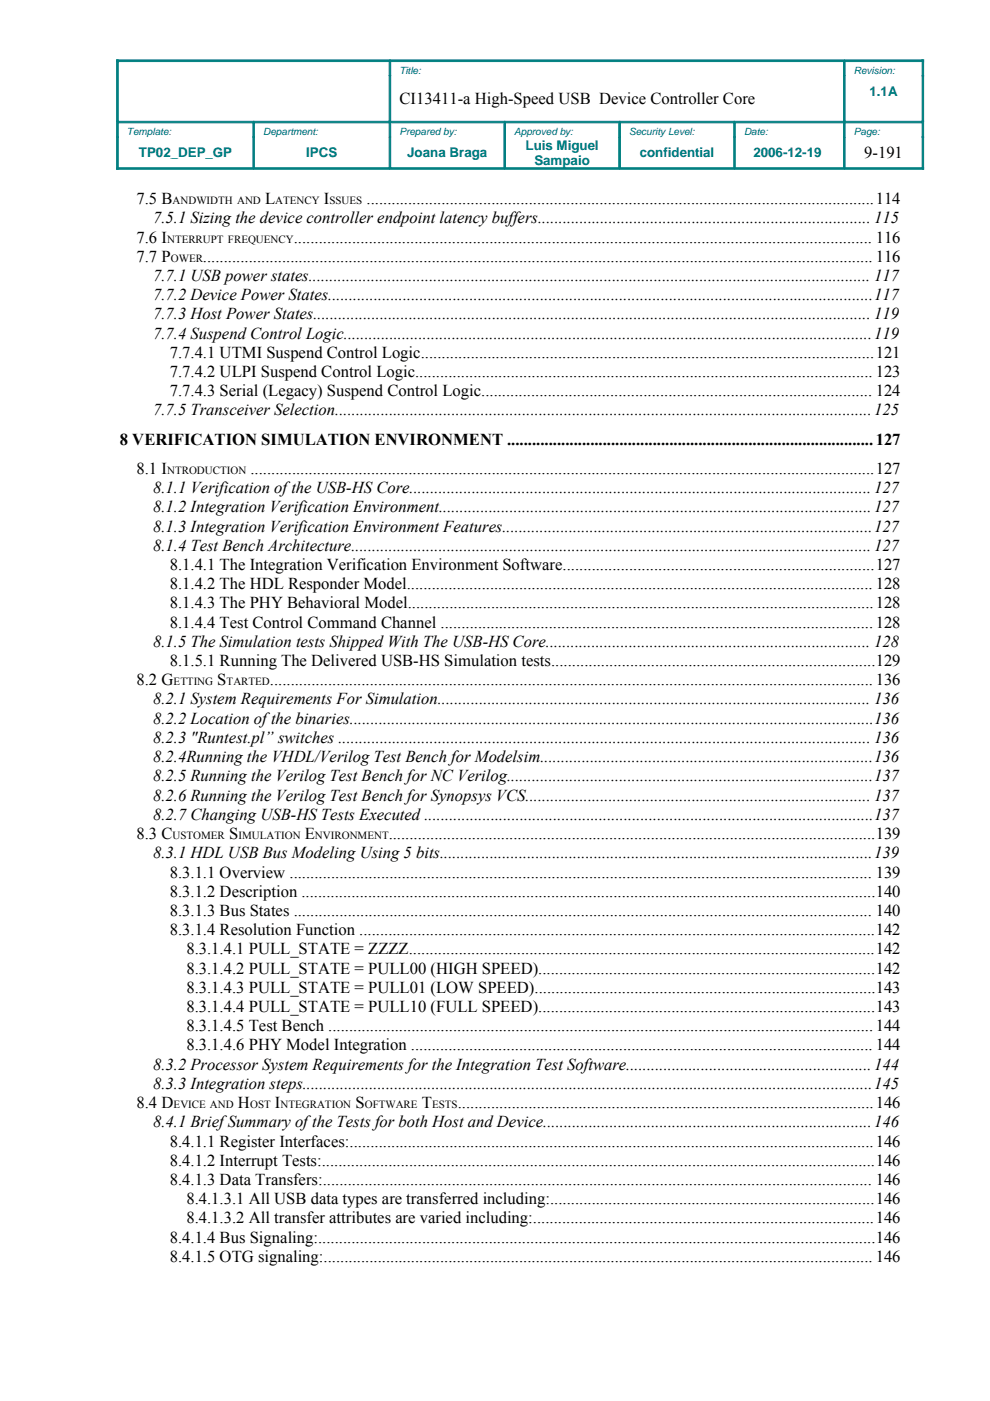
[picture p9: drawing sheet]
<svg xmlns="http://www.w3.org/2000/svg" width="210mm" height="297mm" viewBox="0 0 210 297" stroke-linecap="round" stroke-linejoin="round" font-family="sans-serif">
<defs><g id="words">
<g font-size="3.5">
<text x="84.7" y="22.2">CI13411-a High-Speed USB Device Controller Core</text>
<text x="183.2" y="33.5">9-191</text>
<text x="28.9" y="43.3">7.5 B</text>
<text x="32.5" y="47.3">7.5.1 Sizing the device controller endpoint latency buffers................................................................................ 115</text>
<text x="56.2" y="43.3">L</text>
<text x="68.7" y="43.3">I</text>
<text x="77.7" y="43.3">..........................................................................................................................114</text>
<text x="28.9" y="51.4">7.6 I</text>
<text x="62.3" y="51.4">........................................................................................................................................... 116</text>
<text x="28.9" y="55.5">7.7 P</text>
<text x="32.5" y="59.6">7.7.1 USB power states....................................................................................................................................... 117</text>
<text x="43" y="55.5">................................................................................................................................................................. 116</text>
<text x="32.5" y="63.6">7.7.2 Device Power States...................................................................................................................................117</text>
<text x="32.5" y="67.7">7.7.3 Host Power States...................................................................................................................................... 119</text>
<text x="32.5" y="71.8">7.7.4 Suspend Control Logic...............................................................................................................................119</text>
<text x="36" y="75.9">7.7.4.1 UTMI Suspend Control Logic.............................................................................................................121</text>
<text x="36" y="79.9">7.7.4.2 ULPI Suspend Control Logic.............................................................................................................. 123</text>
<text x="32.5" y="88.1">7.7.5 Transceiver Selection.................................................................................................................................125</text>
<text x="36" y="84">7.7.4.3 Serial (Legacy) Suspend Control Logic.............................................................................................. 124</text>
<text x="25.4" y="94.3">8 VERIFICATION SIMULATION ENVIRONMENT ........................................................................................127</text>
<text x="28.9" y="100.5">8.1 I</text>
<text x="53.1" y="100.5">......................................................................................................................................................127</text>
<text x="32.5" y="104.6">8.1.1 Verification ofthe USB-HS Core...............................................................................................................127</text>
<text x="32.5" y="108.6">8.1.2 Integration Verification Environment........................................................................................................127</text>
<text x="32.5" y="112.7">8.1.3 Integration Verification Environment Features.........................................................................................127</text>
<text x="32.5" y="116.8">8.1.4 Test Bench Architecture.............................................................................................................................127</text>
<text x="36" y="120.9">8.1.4.1 The Integration Verification Environment Software...........................................................................127</text>
<text x="36" y="124.9">8.1.4.2 The HDL Responder Model................................................................................................................ 128</text>
<text x="36" y="129">8.1.4.3 The PHY Behavioral Model................................................................................................................128</text>
<text x="32.5" y="137.2">8.1.5 The Simulation tests Shipped With The USB-HS Core.............................................................................. 128</text>
<text x="36" y="133.1">8.1.4.4 Test Control Command Channel ........................................................................................................128</text>
<text x="36" y="141.2">8.1.5.1 Running The Delivered USB-HS Simulation tests..............................................................................129</text>
<text x="28.9" y="145.3">8.2 G</text>
<text x="32.5" y="149.4">8.2.1 System Requirements For Simulation........................................................................................................ 136</text>
<text x="46.1" y="145.3">S</text>
<text x="57.2" y="145.3">.................................................................................................................................................136</text>
<text x="32.5" y="153.5">8.2.2 Location ofthe binaries..............................................................................................................................136</text>
<text x="32.5" y="157.5">8.2.3 &quot;Runtest.pl” switches ................................................................................................................................ 136</text>
<text x="32.5" y="161.6">8.2.4Running the VHDL/Verilog Test Bench for Modelsim................................................................................136</text>
<text x="32.5" y="165.7">8.2.5 Running the Verilog Test Bench for NC Verilog........................................................................................137</text>
<text x="32.5" y="169.8">8.2.6 Running the Verilog Test Bench for Synopsys VCS................................................................................... 137</text>
<text x="32.5" y="173.8">8.2.7 Changing USB-HS Tests Executed ............................................................................................................137</text>
<text x="28.9" y="177.9">8.3 C</text>
<text x="48.6" y="177.9">S</text>
<text x="64.6" y="177.9">E</text>
<text x="82.4" y="177.9">.....................................................................................................................139</text>
<text x="32.5" y="182">8.3.1 HDL USB Bus Modeling Using 5 bits........................................................................................................139</text>
<text x="36" y="186.1">8.3.1.1 Overview ............................................................................................................................................ 139</text>
<text x="36" y="190.1">8.3.1.2 Description ..........................................................................................................................................140</text>
<text x="36" y="194.2">8.3.1.3 Bus States ........................................................................................................................................... 140</text>
<text x="36" y="198.3">8.3.1.4 Resolution Function ............................................................................................................................142</text>
<text x="39.5" y="202.4">8.3.1.4.1 PULL_STATE = ZZZZ................................................................................................................142</text>
<text x="39.5" y="206.4">8.3.1.4.2 PULL_STATE = PULL00 (HIGH SPEED).................................................................................142</text>
<text x="39.5" y="210.5">8.3.1.4.3 PULL_STATE = PULL01 (LOW SPEED)..................................................................................143</text>
<text x="39.5" y="214.6">8.3.1.4.4 PULL_STATE = PULL10 (FULL SPEED).................................................................................143</text>
<text x="39.5" y="218.7">8.3.1.4.5 Test Bench ...................................................................................................................................144</text>
<text x="32.5" y="226.8">8.3.2 Processor System Requirements for the Integration Test Software...........................................................144</text>
<text x="39.5" y="222.7">8.3.1.4.6 PHY Model Integration ............................................................................................................... 144</text>
<text x="32.5" y="230.9">8.3.3 Integration steps.........................................................................................................................................145</text>
<text x="28.9" y="234.9">8.4 D</text>
<text x="32.5" y="239">8.4.1 BriefSummaryofthe Tests for both Host and Device...............................................................................146</text>
<text x="50.4" y="234.9">H</text>
<text x="58.3" y="234.9">I</text>
<text x="75.4" y="234.9">S</text>
<text x="89.5" y="234.9">T</text>
<text x="97" y="234.9">....................................................................................................146</text>
<text x="36" y="243.1">8.4.1.1 Register Interfaces:..............................................................................................................................146</text>
<text x="36" y="247.2">8.4.1.2 Interrupt Tests:.....................................................................................................................................146</text>
<text x="36" y="251.2">8.4.1.3 Data Transfers:.................................................................................................................................... 146</text>
<text x="39.5" y="255.3">8.4.1.3.1 All USB data types are transferred including:..............................................................................146</text>
<text x="36" y="263.5">8.4.1.4 Bus Signaling:......................................................................................................................................146</text>
<text x="39.5" y="259.4">8.4.1.3.2 All transfer attributes are varied including:..................................................................................146</text>
<text x="36" y="267.5">8.4.1.5 OTG signaling:.................................................................................................................................... 146</text>
</g>
<g font-size="2.8" fill="#004186">
<text x="184.4" y="20.3">1.1A</text>
<text x="29.5" y="33.3">TP02_DEP_GP</text>
<text x="64.9" y="33.3">IPCS</text>
<text x="86.4" y="33.3">Joana Braga</text>
<text x="111.4" y="31.7">Luis Miguel</text>
<text x="113.3" y="35">Sampaio</text>
<text x="135.6" y="33.3">confidential</text>
<text x="159.7" y="33.3">2006-12-19</text>
</g>
<g font-size="2.3">
<text x="36.6" y="43.3">ANDWIDTH AND</text>
<text x="58.3" y="43.3">ATENCY</text>
<text x="69.8" y="43.3">SSUES</text>
<text x="35.4" y="51.4">NTERRUPT FREQUENCY</text>
<text x="36.2" y="55.5">OWER</text>
<text x="35.4" y="100.5">NTRODUCTION</text>
<text x="36.8" y="145.3">ETTING</text>
<text x="48" y="145.3">TARTED</text>
<text x="36.6" y="177.9">USTOMER</text>
<text x="50.6" y="177.9">IMULATION</text>
<text x="66.8" y="177.9">NVIRONMENT</text>
<text x="36.8" y="234.9">EVICE AND</text>
<text x="53" y="234.9">OST</text>
<text x="59.5" y="234.9">NTEGRATION</text>
<text x="77.3" y="234.9">OFTWARE</text>
<text x="91.6" y="234.9">ESTS</text>
</g>
<g font-size="2.1" fill="#004186">
<text x="84.7" y="15.6">Title:</text>
<text x="181" y="15.6">Revision:</text>
<text x="26.9" y="28.6">Template:</text>
<text x="55.8" y="28.6">Department:</text>
<text x="84.7" y="28.6">Prepared by:</text>
<text x="109" y="28.6">Approved by:</text>
<text x="133.4" y="28.6">Security Level:</text>
<text x="157.8" y="28.6">Date:</text>
<text x="181" y="28.6">Page:</text>
</g>
</g></defs>
<g fill="#008080" stroke="#008080" stroke-width=".21">
<path d="M179 12.7h16.8v.4h-16.8z" fill-rule="evenodd"/>
<path d="M24.7 12.7h58v.4h-58z" fill-rule="evenodd"/>
<path d="M82.7 12.7h96.3v.4h-96.3z" fill-rule="evenodd"/>
<path d="M179 25.7h16.5v.3h-16.5z" fill-rule="evenodd"/>
<path d="M53.8 25.7h28.9v.3h-28.9z" fill-rule="evenodd"/>
<path d="M155.7 25.7h23.3v.3h-23.3z" fill-rule="evenodd"/>
<path d="M25.1 25.7h28.7v.3h-28.7z" fill-rule="evenodd"/>
<path d="M82.7 25.7h24.3v.3h-24.3z" fill-rule="evenodd"/>
<path d="M107 25.7h24.4v.3h-24.4z" fill-rule="evenodd"/>
<path d="M131.4 25.7h24.3v.3h-24.3z" fill-rule="evenodd"/>
<path d="M179 35.6h16.8v.3h-16.8z" fill-rule="evenodd"/>
<path d="M24.7 35.6h29.1v.3h-29.1z" fill-rule="evenodd"/>
<path d="M53.8 35.6h28.9v.3h-28.9z" fill-rule="evenodd"/>
<path d="M82.7 35.6h24.3v.3h-24.3z" fill-rule="evenodd"/>
<path d="M107 35.6h24.4v.3h-24.4z" fill-rule="evenodd"/>
<path d="M131.4 35.6h24.3v.3h-24.3z" fill-rule="evenodd"/>
<path d="M155.7 35.6h23.3v.3h-23.3z" fill-rule="evenodd"/>
<path d="M24.7 29.1h.4v6.8h-.4z" fill-rule="evenodd"/>
<path d="M24.7 12.7h.4v13h-.4z" fill-rule="evenodd"/>
<path d="M24.7 25.7h.4v3.4h-.4z" fill-rule="evenodd"/>
<path d="M53.6 26.1h.3v3h-.3z" fill-rule="evenodd"/>
<path d="M53.6 29.1h.3v6.4h-.3z" fill-rule="evenodd"/>
<path d="M82.5 16.1h.3v9.6h-.3z" fill-rule="evenodd"/>
<path d="M82.5 13.1h.3v3h-.3z" fill-rule="evenodd"/>
<path d="M82.5 25.7h.3v3.4h-.3z" fill-rule="evenodd"/>
<path d="M82.5 29.1h.3v6.4h-.3z" fill-rule="evenodd"/>
<path d="M106.9 26.1h.3v3h-.3z" fill-rule="evenodd"/>
<path d="M106.9 29.1h.3v6.4h-.3z" fill-rule="evenodd"/>
<path d="M131.2 26.1h.4v3h-.4z" fill-rule="evenodd"/>
<path d="M131.2 29.1h.4v6.4h-.4z" fill-rule="evenodd"/>
<path d="M155.6 26.1h.3v3h-.3z" fill-rule="evenodd"/>
<path d="M155.6 29.1h.3v6.4h-.3z" fill-rule="evenodd"/>
<path d="M178.9 13.1h.3v3h-.3z" fill-rule="evenodd"/>
<path d="M178.9 16.1h.3v9.6h-.3z" fill-rule="evenodd"/>
<path d="M178.9 25.7h.3v3.4h-.3z" fill-rule="evenodd"/>
<path d="M178.9 29.1h.3v6.4h-.3z" fill-rule="evenodd"/>
<path d="M195.5 29.1h.3v6.8h-.3z" fill-rule="evenodd"/>
<path d="M195.5 16.1h.3v9.6h-.3z" fill-rule="evenodd"/>
<path d="M195.5 12.7h.3v3.4h-.3z" fill-rule="evenodd"/>
<path d="M195.5 25.7h.3v3.4h-.3z" fill-rule="evenodd"/>
</g>
<use href="#words"/>
</svg>
